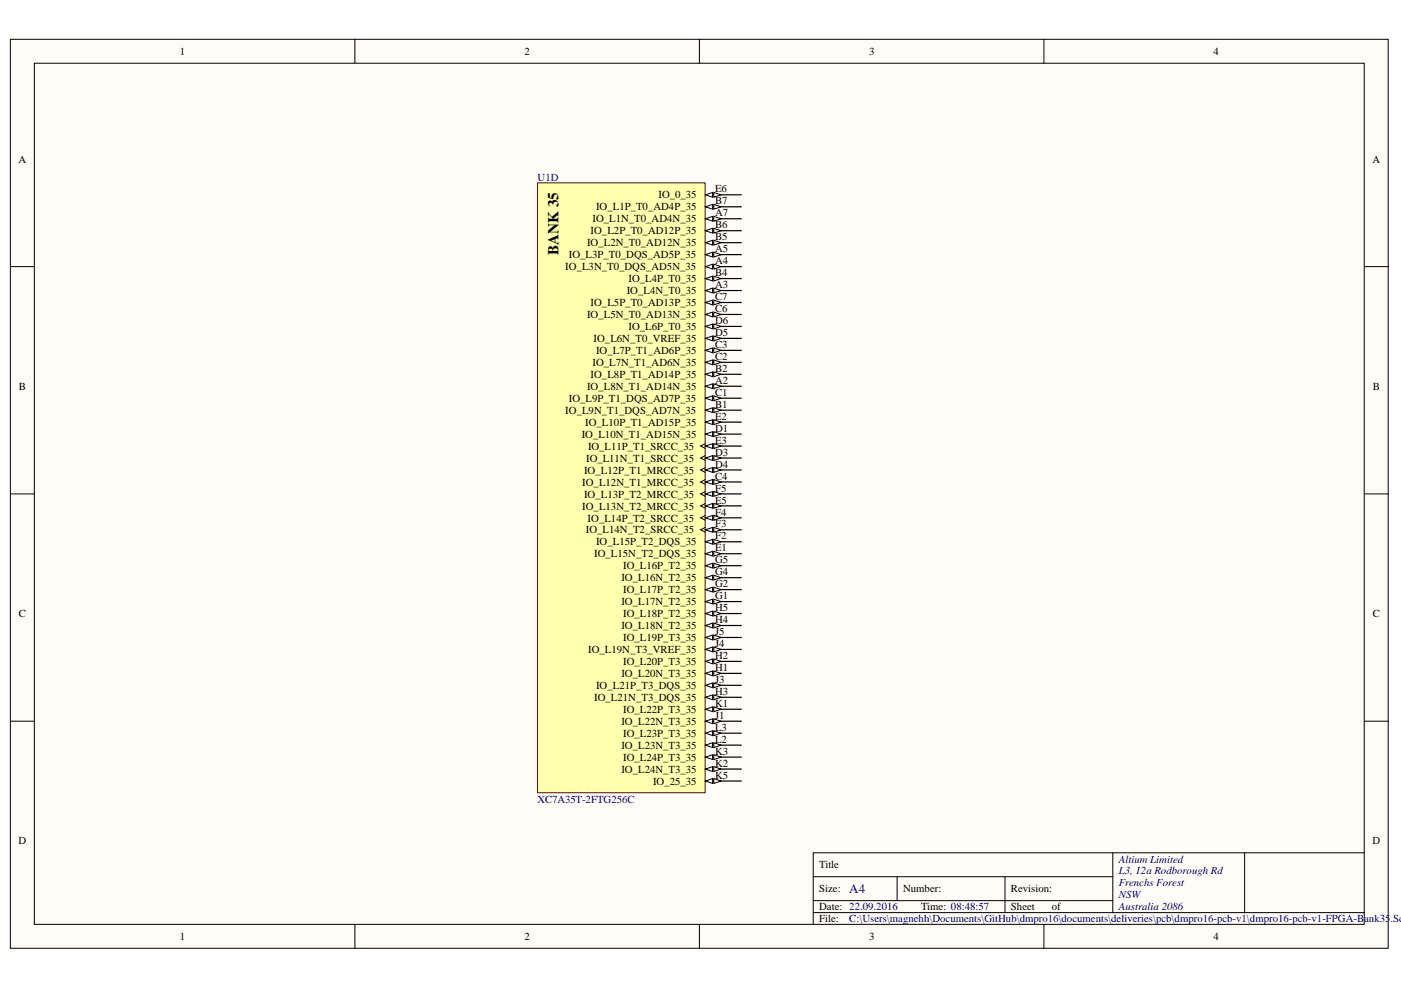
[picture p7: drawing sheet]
<svg xmlns="http://www.w3.org/2000/svg" width="297mm" height="210mm" viewBox="0 0 297 210" stroke-linecap="round" stroke-linejoin="round" font-family="sans-serif">
<defs><g id="words">
<text font-size="3.2" x="118.4" y="54" transform="rotate(-90 118.4 54)">BANK 35</text>
<text font-size="2.7" fill="#000080" x="180.1" y="189.3">A4</text>
<g font-size="2.3">
<text x="38.1" y="11.6">1</text>
<text x="111.2" y="11.6">2</text>
<text x="184.2" y="11.6">3</text>
<text x="257.3" y="11.6">4</text>
<text x="3.9" y="34.5">A</text>
<text x="291" y="34.5">A</text>
<text x="151.6" y="40.8">E6</text>
<text x="125.6" y="47.1">IO_L1N_T0_AD4N_35</text>
<text x="126.4" y="44.6">IO_L1P_T0_AD4P_35</text>
<text x="139.6" y="42.1">IO_0_35</text>
<text x="151.6" y="43.3">B7</text>
<text x="151.6" y="45.9">A7</text>
<text x="124.5" y="52.2">IO_L2N_T0_AD12N_35</text>
<text x="125.2" y="49.7">IO_L2P_T0_AD12P_35</text>
<text x="151.6" y="48.4">B6</text>
<text x="151.6" y="51">B5</text>
<text x="151.6" y="53.5">A5</text>
<text x="119.9" y="57.3">IO_L3N_T0_DQS_AD5N_35</text>
<text x="120.6" y="54.8">IO_L3P_T0_DQS_AD5P_35</text>
<text x="133.3" y="59.8">IO_L4P_T0_35</text>
<text x="151.6" y="56">A4</text>
<text x="151.6" y="58.6">B4</text>
<text x="125.2" y="64.9">IO_L5P_T0_AD13P_35</text>
<text x="132.9" y="62.4">IO_L4N_T0_35</text>
<text x="151.6" y="61.1">A3</text>
<text x="151.6" y="63.6">C7</text>
<text x="124.5" y="67.4">IO_L5N_T0_AD13N_35</text>
<text x="133.3" y="70">IO_L6P_T0_35</text>
<text x="151.6" y="66.2">C6</text>
<text x="151.6" y="68.7">D6</text>
<text x="151.6" y="71.2">D5</text>
<text x="125.6" y="77.6">IO_L7N_T1_AD6N_35</text>
<text x="125.9" y="72.5">IO_L6N_T0_VREF_35</text>
<text x="126.4" y="75">IO_L7P_T1_AD6P_35</text>
<text x="151.6" y="73.8">C3</text>
<text x="151.6" y="76.3">C2</text>
<text x="4" y="82.7">B</text>
<text x="124.5" y="82.7">IO_L8N_T1_AD14N_35</text>
<text x="125.2" y="80.1">IO_L8P_T1_AD14P_35</text>
<text x="151.6" y="78.9">B2</text>
<text x="151.6" y="81.4">A2</text>
<text x="151.6" y="83.9">C1</text>
<text x="291.1" y="82.7">B</text>
<text x="119.9" y="87.7">IO_L9N_T1_DQS_AD7N_35</text>
<text x="120.6" y="85.2">IO_L9P_T1_DQS_AD7P_35</text>
<text x="151.6" y="86.5">B1</text>
<text x="151.6" y="89">E2</text>
<text x="123.3" y="92.8">IO_L10N_T1_AD15N_35</text>
<text x="124.1" y="90.3">IO_L10P_T1_AD15P_35</text>
<text x="124.7" y="95.3">IO_L11P_T1_SRCC_35</text>
<text x="151.6" y="91.5">D1</text>
<text x="151.6" y="94.1">E3</text>
<text x="123.8" y="100.4">IO_L12P_T1_MRCC_35</text>
<text x="124.3" y="97.9">IO_L11N_T1_SRCC_35</text>
<text x="151.6" y="96.6">D3</text>
<text x="151.6" y="99.1">D4</text>
<text x="151.6" y="101.7">C4</text>
<text x="123.5" y="103">IO_L12N_T1_MRCC_35</text>
<text x="123.8" y="105.5">IO_L13P_T2_MRCC_35</text>
<text x="151.6" y="104.2">F5</text>
<text x="151.6" y="106.8">E5</text>
<text x="123.5" y="108">IO_L13N_T2_MRCC_35</text>
<text x="124.2" y="113.1">IO_L14N_T2_SRCC_35</text>
<text x="124.6" y="110.6">IO_L14P_T2_SRCC_35</text>
<text x="151.6" y="109.3">F4</text>
<text x="151.6" y="111.8">F3</text>
<text x="126" y="118.2">IO_L15N_T2_DQS_35</text>
<text x="126.4" y="115.6">IO_L15P_T2_DQS_35</text>
<text x="151.6" y="114.4">F2</text>
<text x="151.6" y="116.9">E1</text>
<text x="151.6" y="119.4">G5</text>
<text x="131.7" y="123.2">IO_L16N_T2_35</text>
<text x="132.1" y="120.7">IO_L16P_T2_35</text>
<text x="132.1" y="125.8">IO_L17P_T2_35</text>
<text x="151.6" y="122">G4</text>
<text x="151.6" y="124.5">G2</text>
<text x="4" y="130.9">C</text>
<text x="131.7" y="128.3">IO_L17N_T2_35</text>
<text x="132.1" y="130.9">IO_L18P_T2_35</text>
<text x="151.6" y="127">G1</text>
<text x="151.6" y="129.6">H5</text>
<text x="291.1" y="130.9">C</text>
<text x="131.7" y="133.4">IO_L18N_T2_35</text>
<text x="132.1" y="135.9">IO_L19P_T3_35</text>
<text x="151.6" y="132.1">H4</text>
<text x="151.6" y="134.7">J5</text>
<text x="151.6" y="137.2">J4</text>
<text x="124.7" y="138.5">IO_L19N_T3_VREF_35</text>
<text x="131.7" y="143.5">IO_L20N_T3_35</text>
<text x="132.1" y="141">IO_L20P_T3_35</text>
<text x="151.6" y="139.7">H2</text>
<text x="151.6" y="142.3">H1</text>
<text x="126" y="148.6">IO_L21N_T3_DQS_35</text>
<text x="126.4" y="146.1">IO_L21P_T3_DQS_35</text>
<text x="151.6" y="144.8">J3</text>
<text x="151.6" y="147.3">H3</text>
<text x="151.6" y="149.9">K1</text>
<text x="131.7" y="153.7">IO_L22N_T3_35</text>
<text x="132.1" y="151.1">IO_L22P_T3_35</text>
<text x="151.6" y="152.4">J1</text>
<text x="151.6" y="155">L3</text>
<text x="131.7" y="158.8">IO_L23N_T3_35</text>
<text x="132.1" y="156.2">IO_L23P_T3_35</text>
<text x="132.1" y="161.3">IO_L24P_T3_35</text>
<text x="151.6" y="157.5">L2</text>
<text x="151.6" y="160">K3</text>
<text x="131.7" y="163.8">IO_L24N_T3_35</text>
<text x="138.5" y="166.4">IO_25_35</text>
<text x="151.6" y="162.6">K2</text>
<text x="151.6" y="165.1">K5</text>
<text x="3.9" y="179">D</text>
<text x="291" y="179">D</text>
<text x="173.7" y="184.1">Title</text>
<text x="173.7" y="189.2">Size:</text>
<text x="191.5" y="189.2">Number:</text>
<text x="214.3" y="189.2">Revision:</text>
<text x="173.7" y="193">Date: 22.09.2016</text>
<text x="173.7" y="195.5">File:</text>
<text x="195.3" y="193">Time: 08:48:57</text>
<text x="214.3" y="193">Sheet</text>
<text x="223" y="193">of</text>
<text x="38.1" y="199.3">1</text>
<text x="111.2" y="199.3">2</text>
<text x="184.2" y="199.3">3</text>
<text x="257.3" y="199.3">4</text>
</g>
<g font-size="2.3" fill="#000080">
<text x="114" y="38.3">U1D</text>
<text x="114" y="170.2">XC7A35T-2FTG256C</text>
<text x="237.2" y="182.9">Altium Limited</text>
<text x="237.2" y="185.4">L3, 12a Rodborough Rd</text>
<text x="237.2" y="187.9">Frenchs Forest</text>
<text x="237.2" y="190.5">NSW</text>
<text x="180.1" y="195.5">C:\Users\magnehh\Documents\GitHub\dmpro16\documents\deliveries\pcb\dmpro16-pcb-v1\dmpro16-pcb-v1-FPGA-Bank35.Sch</text>
<text x="237.2" y="193">Australia 2086</text>
</g>
</g></defs>
<g fill="#fffcf8" stroke="#000" stroke-width=".21">
<path d="M2.2 8.3h292.1v192.8h-292.1z"/>
<path d="M7.3 13.4h281.9v182.6h-281.9z"/>
</g>
<g fill="none" stroke="#000" stroke-width=".21">
<path d="M75.2 8.3v5.1M148.3 8.3v5.1M221.3 8.3v5.1M2.2 56.5h5.1M289.3 56.5h5.1M2.2 104.7h5.1M289.3 104.7h5.1M2.2 152.9h5.1M289.3 152.9h5.1M75.2 196v5.1M148.3 196v5.1M172.4 185.9h63.5"/>
<path d="M172.4 193.5h116.9M172.4 191h63.5M190.2 185.9v5.1M213.1 185.9v7.6M221.3 196v5.1M235.9 180.8v12.7M263.9 180.8h-91.5v15.2M289.3 180.8h-25.4v12.7"/>
</g>
<path d="M114 38.8h35.5v129.3h-35.5z" fill="#ffffb0" stroke="#800000" stroke-width=".21"/>
<path d="M149.6 41.3h7.6" fill="none" stroke="#000" stroke-width=".25"/>
<path d="M149.6 41.3l1.5-.5v1z" fill="#fffcf8"/>
<path d="M149.6 41.3l1.5-.5v1z" fill="none" stroke="#000" stroke-width=".21"/>
<path d="M151.3 40.8l1.6 .5-1.6 .5z" fill="#fffcf8"/>
<path d="M151.3 40.8l1.6 .5-1.6 .5z" fill="none" stroke="#000" stroke-width=".21"/>
<path d="M149.6 43.8h7.6" fill="none" stroke="#000" stroke-width=".25"/>
<path d="M149.6 43.8l1.5-.5v1.1z" fill="#fffcf8"/>
<path d="M149.6 43.8l1.5-.5v1.1z" fill="none" stroke="#000" stroke-width=".21"/>
<path d="M151.3 43.3l1.6 .5-1.6 .6z" fill="#fffcf8"/>
<path d="M151.3 43.3l1.6 .5-1.6 .6z" fill="none" stroke="#000" stroke-width=".21"/>
<path d="M149.6 46.4h7.6" fill="none" stroke="#000" stroke-width=".25"/>
<path d="M149.6 46.4l1.5-.5v1z" fill="#fffcf8"/>
<path d="M149.6 46.4l1.5-.5v1z" fill="none" stroke="#000" stroke-width=".21"/>
<path d="M151.3 45.9l1.6 .5-1.6 .5z" fill="#fffcf8"/>
<path d="M151.3 45.9l1.6 .5-1.6 .5z" fill="none" stroke="#000" stroke-width=".21"/>
<path d="M149.6 48.9h7.6" fill="none" stroke="#000" stroke-width=".25"/>
<path d="M149.6 48.9l1.5-.5v1z" fill="#fffcf8"/>
<path d="M149.6 48.9l1.5-.5v1z" fill="none" stroke="#000" stroke-width=".21"/>
<path d="M151.3 48.4l1.6 .5-1.6 .5z" fill="#fffcf8"/>
<path d="M151.3 48.4l1.6 .5-1.6 .5z" fill="none" stroke="#000" stroke-width=".21"/>
<path d="M149.6 51.5h7.6" fill="none" stroke="#000" stroke-width=".25"/>
<path d="M149.6 51.5l1.5-.6v1.1z" fill="#fffcf8"/>
<path d="M149.6 51.5l1.5-.6v1.1z" fill="none" stroke="#000" stroke-width=".21"/>
<path d="M151.3 50.9l1.6 .6-1.6 .5z" fill="#fffcf8"/>
<path d="M151.3 50.9l1.6 .6-1.6 .5z" fill="none" stroke="#000" stroke-width=".21"/>
<path d="M149.6 54h7.6" fill="none" stroke="#000" stroke-width=".25"/>
<path d="M149.6 54l1.5-.5v1z" fill="#fffcf8"/>
<path d="M149.6 54l1.5-.5v1z" fill="none" stroke="#000" stroke-width=".21"/>
<path d="M151.3 53.5l1.6 .5-1.6 .5z" fill="#fffcf8"/>
<path d="M151.3 53.5l1.6 .5-1.6 .5z" fill="none" stroke="#000" stroke-width=".21"/>
<path d="M149.6 56.5h7.6" fill="none" stroke="#000" stroke-width=".25"/>
<path d="M149.6 56.5l1.5-.5v1z" fill="#fffcf8"/>
<path d="M149.6 56.5l1.5-.5v1z" fill="none" stroke="#000" stroke-width=".21"/>
<path d="M151.3 56l1.6 .5-1.6 .5z" fill="#fffcf8"/>
<path d="M151.3 56l1.6 .5-1.6 .5z" fill="none" stroke="#000" stroke-width=".21"/>
<path d="M149.6 59.1h7.6" fill="none" stroke="#000" stroke-width=".25"/>
<path d="M149.6 59.1l1.5-.5v1z" fill="#fffcf8"/>
<path d="M149.6 59.1l1.5-.5v1z" fill="none" stroke="#000" stroke-width=".21"/>
<path d="M151.3 58.6l1.6 .5-1.6 .5z" fill="#fffcf8"/>
<path d="M151.3 58.6l1.6 .5-1.6 .5z" fill="none" stroke="#000" stroke-width=".21"/>
<path d="M149.6 61.6h7.6" fill="none" stroke="#000" stroke-width=".25"/>
<path d="M149.6 61.6l1.5-.5v1z" fill="#fffcf8"/>
<path d="M149.6 61.6l1.5-.5v1z" fill="none" stroke="#000" stroke-width=".21"/>
<path d="M151.3 61.1l1.6 .5-1.6 .5z" fill="#fffcf8"/>
<path d="M151.3 61.1l1.6 .5-1.6 .5z" fill="none" stroke="#000" stroke-width=".21"/>
<path d="M149.6 64.1h7.6" fill="none" stroke="#000" stroke-width=".25"/>
<path d="M149.6 64.1l1.5-.5v1z" fill="#fffcf8"/>
<path d="M149.6 64.1l1.5-.5v1z" fill="none" stroke="#000" stroke-width=".21"/>
<path d="M151.3 63.6l1.6 .5-1.6 .5z" fill="#fffcf8"/>
<path d="M151.3 63.6l1.6 .5-1.6 .5z" fill="none" stroke="#000" stroke-width=".21"/>
<path d="M149.6 66.7h7.6" fill="none" stroke="#000" stroke-width=".25"/>
<path d="M149.6 66.7l1.5-.5v1z" fill="#fffcf8"/>
<path d="M149.6 66.7l1.5-.5v1z" fill="none" stroke="#000" stroke-width=".21"/>
<path d="M151.3 66.2l1.6 .5-1.6 .5z" fill="#fffcf8"/>
<path d="M151.3 66.2l1.6 .5-1.6 .5z" fill="none" stroke="#000" stroke-width=".21"/>
<path d="M149.6 69.2h7.6" fill="none" stroke="#000" stroke-width=".25"/>
<path d="M149.6 69.2l1.5-.5v1z" fill="#fffcf8"/>
<path d="M149.6 69.2l1.5-.5v1z" fill="none" stroke="#000" stroke-width=".21"/>
<path d="M151.3 68.7l1.6 .5-1.6 .5z" fill="#fffcf8"/>
<path d="M151.3 68.7l1.6 .5-1.6 .5z" fill="none" stroke="#000" stroke-width=".21"/>
<path d="M149.6 71.7h7.6" fill="none" stroke="#000" stroke-width=".25"/>
<path d="M149.6 71.7l1.5-.5v1.1z" fill="#fffcf8"/>
<path d="M149.6 71.7l1.5-.5v1.1z" fill="none" stroke="#000" stroke-width=".21"/>
<path d="M151.3 71.2l1.6 .5-1.6 .6z" fill="#fffcf8"/>
<path d="M151.3 71.2l1.6 .5-1.6 .6z" fill="none" stroke="#000" stroke-width=".21"/>
<path d="M149.6 74.3h7.6" fill="none" stroke="#000" stroke-width=".25"/>
<path d="M149.6 74.3l1.5-.5v1z" fill="#fffcf8"/>
<path d="M149.6 74.3l1.5-.5v1z" fill="none" stroke="#000" stroke-width=".21"/>
<path d="M151.3 73.8l1.6 .5-1.6 .5z" fill="#fffcf8"/>
<path d="M151.3 73.8l1.6 .5-1.6 .5z" fill="none" stroke="#000" stroke-width=".21"/>
<path d="M149.6 76.8h7.6" fill="none" stroke="#000" stroke-width=".25"/>
<path d="M149.6 76.8l1.5-.5v1z" fill="#fffcf8"/>
<path d="M149.6 76.8l1.5-.5v1z" fill="none" stroke="#000" stroke-width=".21"/>
<path d="M151.3 76.3l1.6 .5-1.6 .5z" fill="#fffcf8"/>
<path d="M151.3 76.3l1.6 .5-1.6 .5z" fill="none" stroke="#000" stroke-width=".21"/>
<path d="M149.6 79.4h7.6" fill="none" stroke="#000" stroke-width=".25"/>
<path d="M149.6 79.4l1.5-.6v1.1z" fill="#fffcf8"/>
<path d="M149.6 79.4l1.5-.6v1.1z" fill="none" stroke="#000" stroke-width=".21"/>
<path d="M151.3 78.8l1.6 .6-1.6 .5z" fill="#fffcf8"/>
<path d="M151.3 78.8l1.6 .6-1.6 .5z" fill="none" stroke="#000" stroke-width=".21"/>
<path d="M149.6 81.9h7.6" fill="none" stroke="#000" stroke-width=".25"/>
<path d="M149.6 81.9l1.5-.5v1z" fill="#fffcf8"/>
<path d="M149.6 81.9l1.5-.5v1z" fill="none" stroke="#000" stroke-width=".21"/>
<path d="M151.3 81.4l1.6 .5-1.6 .5z" fill="#fffcf8"/>
<path d="M151.3 81.4l1.6 .5-1.6 .5z" fill="none" stroke="#000" stroke-width=".21"/>
<path d="M149.6 84.4h7.6" fill="none" stroke="#000" stroke-width=".25"/>
<path d="M149.6 84.4l1.5-.5v1z" fill="#fffcf8"/>
<path d="M149.6 84.4l1.5-.5v1z" fill="none" stroke="#000" stroke-width=".21"/>
<path d="M151.3 83.9l1.6 .5-1.6 .5z" fill="#fffcf8"/>
<path d="M151.3 83.9l1.6 .5-1.6 .5z" fill="none" stroke="#000" stroke-width=".21"/>
<path d="M149.6 87h7.6" fill="none" stroke="#000" stroke-width=".25"/>
<path d="M149.6 87l1.5-.5v1z" fill="#fffcf8"/>
<path d="M149.6 87l1.5-.5v1z" fill="none" stroke="#000" stroke-width=".21"/>
<path d="M151.3 86.5l1.6 .5-1.6 .5z" fill="#fffcf8"/>
<path d="M151.3 86.5l1.6 .5-1.6 .5z" fill="none" stroke="#000" stroke-width=".21"/>
<path d="M149.6 89.5h7.6" fill="none" stroke="#000" stroke-width=".25"/>
<path d="M149.6 89.5l1.5-.5v1z" fill="#fffcf8"/>
<path d="M149.6 89.5l1.5-.5v1z" fill="none" stroke="#000" stroke-width=".21"/>
<path d="M151.3 89l1.6 .5-1.6 .5z" fill="#fffcf8"/>
<path d="M151.3 89l1.6 .5-1.6 .5z" fill="none" stroke="#000" stroke-width=".21"/>
<path d="M149.6 92h7.6" fill="none" stroke="#000" stroke-width=".25"/>
<path d="M149.6 92l1.5-.5v1z" fill="#fffcf8"/>
<path d="M149.6 92l1.5-.5v1z" fill="none" stroke="#000" stroke-width=".21"/>
<path d="M151.3 91.5l1.6 .5-1.6 .5z" fill="#fffcf8"/>
<path d="M149.6 94.1l-1.1 .5 1.1 .5M151.3 91.5l1.6 .5-1.6 .5z" fill="none" stroke="#000" stroke-width=".21"/>
<path d="M149.6 94.6h7.6" fill="none" stroke="#000" stroke-width=".25"/>
<path d="M149.6 94.6l1.5-.5v1z" fill="#fffcf8"/>
<path d="M149.6 94.6l1.5-.5v1z" fill="none" stroke="#000" stroke-width=".21"/>
<path d="M151.3 94.1l1.6 .5-1.6 .5z" fill="#fffcf8"/>
<path d="M149.6 96.6l-1.1 .5 1.1 .5M151.3 94.1l1.6 .5-1.6 .5z" fill="none" stroke="#000" stroke-width=".21"/>
<path d="M149.6 97.1h7.6" fill="none" stroke="#000" stroke-width=".25"/>
<path d="M149.6 97.1l1.5-.5v1z" fill="#fffcf8"/>
<path d="M149.6 97.1l1.5-.5v1z" fill="none" stroke="#000" stroke-width=".21"/>
<path d="M151.3 96.6l1.6 .5-1.6 .5z" fill="#fffcf8"/>
<path d="M149.6 99.1l-1.1 .5 1.1 .6M151.3 96.6l1.6 .5-1.6 .5z" fill="none" stroke="#000" stroke-width=".21"/>
<path d="M149.6 99.6h7.6" fill="none" stroke="#000" stroke-width=".25"/>
<path d="M149.6 99.6l1.5-.5v1.1z" fill="#fffcf8"/>
<path d="M149.6 99.6l1.5-.5v1.1z" fill="none" stroke="#000" stroke-width=".21"/>
<path d="M151.3 99.1l1.6 .5-1.6 .6z" fill="#fffcf8"/>
<path d="M151.3 99.1l1.6 .5-1.6 .6zM149.6 101.7l-1.1 .5 1.1 .5" fill="none" stroke="#000" stroke-width=".21"/>
<path d="M149.6 102.2h7.6" fill="none" stroke="#000" stroke-width=".25"/>
<path d="M149.6 102.2l1.5-.5v1z" fill="#fffcf8"/>
<path d="M149.6 102.2l1.5-.5v1z" fill="none" stroke="#000" stroke-width=".21"/>
<path d="M151.3 101.7l1.6 .5-1.6 .5z" fill="#fffcf8"/>
<path d="M149.6 104.2l-1.1 .5 1.1 .5M151.3 101.7l1.6 .5-1.6 .5z" fill="none" stroke="#000" stroke-width=".21"/>
<path d="M149.6 104.7h7.6" fill="none" stroke="#000" stroke-width=".25"/>
<path d="M149.6 104.7l1.5-.5v1z" fill="#fffcf8"/>
<path d="M149.6 104.7l1.5-.5v1z" fill="none" stroke="#000" stroke-width=".21"/>
<path d="M151.3 104.2l1.6 .5-1.6 .5z" fill="#fffcf8"/>
<path d="M149.6 106.7l-1.1 .6 1.1 .5M151.3 104.2l1.6 .5-1.6 .5z" fill="none" stroke="#000" stroke-width=".21"/>
<path d="M149.6 107.3h7.6" fill="none" stroke="#000" stroke-width=".25"/>
<path d="M149.6 107.3l1.5-.6v1.1z" fill="#fffcf8"/>
<path d="M149.6 107.3l1.5-.6v1.1z" fill="none" stroke="#000" stroke-width=".21"/>
<path d="M151.3 106.7l1.6 .6-1.6 .5z" fill="#fffcf8"/>
<path d="M149.6 109.3l-1.1 .5 1.1 .5M151.3 106.7l1.6 .6-1.6 .5z" fill="none" stroke="#000" stroke-width=".21"/>
<path d="M149.6 109.8h7.6" fill="none" stroke="#000" stroke-width=".25"/>
<path d="M149.6 109.8l1.5-.5v1z" fill="#fffcf8"/>
<path d="M149.6 109.8l1.5-.5v1z" fill="none" stroke="#000" stroke-width=".21"/>
<path d="M151.3 109.3l1.6 .5-1.6 .5z" fill="#fffcf8"/>
<path d="M149.6 111.8l-1.1 .5 1.1 .5M151.3 109.3l1.6 .5-1.6 .5z" fill="none" stroke="#000" stroke-width=".21"/>
<path d="M149.6 112.3h7.6" fill="none" stroke="#000" stroke-width=".25"/>
<path d="M149.6 112.3l1.5-.5v1z" fill="#fffcf8"/>
<path d="M149.6 112.3l1.5-.5v1z" fill="none" stroke="#000" stroke-width=".21"/>
<path d="M151.3 111.8l1.6 .5-1.6 .5z" fill="#fffcf8"/>
<path d="M151.3 111.8l1.6 .5-1.6 .5z" fill="none" stroke="#000" stroke-width=".21"/>
<path d="M149.6 114.9h7.6" fill="none" stroke="#000" stroke-width=".25"/>
<path d="M149.6 114.9l1.5-.5v1z" fill="#fffcf8"/>
<path d="M149.6 114.9l1.5-.5v1z" fill="none" stroke="#000" stroke-width=".21"/>
<path d="M151.3 114.4l1.6 .5-1.6 .5z" fill="#fffcf8"/>
<path d="M151.3 114.4l1.6 .5-1.6 .5z" fill="none" stroke="#000" stroke-width=".21"/>
<path d="M149.6 117.4h7.6" fill="none" stroke="#000" stroke-width=".25"/>
<path d="M149.6 117.4l1.5-.5v1z" fill="#fffcf8"/>
<path d="M149.6 117.4l1.5-.5v1z" fill="none" stroke="#000" stroke-width=".21"/>
<path d="M151.3 116.9l1.6 .5-1.6 .5z" fill="#fffcf8"/>
<path d="M151.3 116.9l1.6 .5-1.6 .5z" fill="none" stroke="#000" stroke-width=".21"/>
<path d="M149.6 119.9h7.6" fill="none" stroke="#000" stroke-width=".25"/>
<path d="M149.6 119.9l1.5-.5v1z" fill="#fffcf8"/>
<path d="M149.6 119.9l1.5-.5v1z" fill="none" stroke="#000" stroke-width=".21"/>
<path d="M151.3 119.4l1.6 .5-1.6 .5z" fill="#fffcf8"/>
<path d="M151.3 119.4l1.6 .5-1.6 .5z" fill="none" stroke="#000" stroke-width=".21"/>
<path d="M149.6 122.5h7.6" fill="none" stroke="#000" stroke-width=".25"/>
<path d="M149.6 122.5l1.5-.5v1z" fill="#fffcf8"/>
<path d="M149.6 122.5l1.5-.5v1z" fill="none" stroke="#000" stroke-width=".21"/>
<path d="M151.3 122l1.6 .5-1.6 .5z" fill="#fffcf8"/>
<path d="M151.3 122l1.6 .5-1.6 .5z" fill="none" stroke="#000" stroke-width=".21"/>
<path d="M149.6 125h7.6" fill="none" stroke="#000" stroke-width=".25"/>
<path d="M149.6 125l1.5-.5v1z" fill="#fffcf8"/>
<path d="M149.6 125l1.5-.5v1z" fill="none" stroke="#000" stroke-width=".21"/>
<path d="M151.3 124.5l1.6 .5-1.6 .5z" fill="#fffcf8"/>
<path d="M151.3 124.5l1.6 .5-1.6 .5z" fill="none" stroke="#000" stroke-width=".21"/>
<path d="M149.6 127.5h7.6" fill="none" stroke="#000" stroke-width=".25"/>
<path d="M149.6 127.5l1.5-.5v1.1z" fill="#fffcf8"/>
<path d="M149.6 127.5l1.5-.5v1.1z" fill="none" stroke="#000" stroke-width=".21"/>
<path d="M151.3 127l1.6 .5-1.6 .6z" fill="#fffcf8"/>
<path d="M151.3 127l1.6 .5-1.6 .6z" fill="none" stroke="#000" stroke-width=".21"/>
<path d="M149.6 130.1h7.6" fill="none" stroke="#000" stroke-width=".25"/>
<path d="M149.6 130.1l1.5-.5v1z" fill="#fffcf8"/>
<path d="M149.6 130.1l1.5-.5v1z" fill="none" stroke="#000" stroke-width=".21"/>
<path d="M151.3 129.6l1.6 .5-1.6 .5z" fill="#fffcf8"/>
<path d="M151.3 129.6l1.6 .5-1.6 .5z" fill="none" stroke="#000" stroke-width=".21"/>
<path d="M149.6 132.6h7.6" fill="none" stroke="#000" stroke-width=".25"/>
<path d="M149.6 132.6l1.5-.5v1z" fill="#fffcf8"/>
<path d="M149.6 132.6l1.5-.5v1z" fill="none" stroke="#000" stroke-width=".21"/>
<path d="M151.3 132.1l1.6 .5-1.6 .5z" fill="#fffcf8"/>
<path d="M151.3 132.1l1.6 .5-1.6 .5z" fill="none" stroke="#000" stroke-width=".21"/>
<path d="M149.6 135.2h7.6" fill="none" stroke="#000" stroke-width=".25"/>
<path d="M149.6 135.2l1.5-.5v1z" fill="#fffcf8"/>
<path d="M149.6 135.2l1.5-.5v1z" fill="none" stroke="#000" stroke-width=".21"/>
<path d="M151.3 134.7l1.6 .5-1.6 .5z" fill="#fffcf8"/>
<path d="M151.3 134.7l1.6 .5-1.6 .5z" fill="none" stroke="#000" stroke-width=".21"/>
<path d="M149.6 137.7h7.6" fill="none" stroke="#000" stroke-width=".25"/>
<path d="M149.6 137.7l1.5-.5v1z" fill="#fffcf8"/>
<path d="M149.6 137.7l1.5-.5v1z" fill="none" stroke="#000" stroke-width=".21"/>
<path d="M151.3 137.2l1.6 .5-1.6 .5z" fill="#fffcf8"/>
<path d="M151.3 137.2l1.6 .5-1.6 .5z" fill="none" stroke="#000" stroke-width=".21"/>
<path d="M149.6 140.2h7.6" fill="none" stroke="#000" stroke-width=".25"/>
<path d="M149.6 140.2l1.5-.5v1z" fill="#fffcf8"/>
<path d="M149.6 140.2l1.5-.5v1z" fill="none" stroke="#000" stroke-width=".21"/>
<path d="M151.3 139.7l1.6 .5-1.6 .5z" fill="#fffcf8"/>
<path d="M151.3 139.7l1.6 .5-1.6 .5z" fill="none" stroke="#000" stroke-width=".21"/>
<path d="M149.6 142.8h7.6" fill="none" stroke="#000" stroke-width=".25"/>
<path d="M149.6 142.8l1.5-.5v1z" fill="#fffcf8"/>
<path d="M149.6 142.8l1.5-.5v1z" fill="none" stroke="#000" stroke-width=".21"/>
<path d="M151.3 142.3l1.6 .5-1.6 .5z" fill="#fffcf8"/>
<path d="M151.3 142.3l1.6 .5-1.6 .5z" fill="none" stroke="#000" stroke-width=".21"/>
<path d="M149.6 145.3h7.6" fill="none" stroke="#000" stroke-width=".25"/>
<path d="M149.6 145.3l1.5-.5v1z" fill="#fffcf8"/>
<path d="M149.6 145.3l1.5-.5v1z" fill="none" stroke="#000" stroke-width=".21"/>
<path d="M151.3 144.8l1.6 .5-1.6 .5z" fill="#fffcf8"/>
<path d="M151.3 144.8l1.6 .5-1.6 .5z" fill="none" stroke="#000" stroke-width=".21"/>
<path d="M149.6 147.8h7.6" fill="none" stroke="#000" stroke-width=".25"/>
<path d="M149.6 147.8l1.5-.5v1z" fill="#fffcf8"/>
<path d="M149.6 147.8l1.5-.5v1z" fill="none" stroke="#000" stroke-width=".21"/>
<path d="M151.3 147.3l1.6 .5-1.6 .5z" fill="#fffcf8"/>
<path d="M151.3 147.3l1.6 .5-1.6 .5z" fill="none" stroke="#000" stroke-width=".21"/>
<path d="M149.6 150.4h7.6" fill="none" stroke="#000" stroke-width=".25"/>
<path d="M149.6 150.4l1.5-.5v1z" fill="#fffcf8"/>
<path d="M149.6 150.4l1.5-.5v1z" fill="none" stroke="#000" stroke-width=".21"/>
<path d="M151.3 149.9l1.6 .5-1.6 .5z" fill="#fffcf8"/>
<path d="M151.3 149.9l1.6 .5-1.6 .5z" fill="none" stroke="#000" stroke-width=".21"/>
<path d="M149.6 152.9h7.6" fill="none" stroke="#000" stroke-width=".25"/>
<path d="M149.6 152.9l1.5-.5v1z" fill="#fffcf8"/>
<path d="M149.6 152.9l1.5-.5v1z" fill="none" stroke="#000" stroke-width=".21"/>
<path d="M151.3 152.4l1.6 .5-1.6 .5z" fill="#fffcf8"/>
<path d="M151.3 152.4l1.6 .5-1.6 .5z" fill="none" stroke="#000" stroke-width=".21"/>
<path d="M149.6 155.5h7.6" fill="none" stroke="#000" stroke-width=".25"/>
<path d="M149.6 155.5l1.5-.6v1.1z" fill="#fffcf8"/>
<path d="M149.6 155.5l1.5-.6v1.1z" fill="none" stroke="#000" stroke-width=".21"/>
<path d="M151.3 154.9l1.6 .6-1.6 .5z" fill="#fffcf8"/>
<path d="M151.3 154.9l1.6 .6-1.6 .5z" fill="none" stroke="#000" stroke-width=".21"/>
<path d="M149.6 158h7.6" fill="none" stroke="#000" stroke-width=".25"/>
<path d="M149.6 158l1.5-.5v1z" fill="#fffcf8"/>
<path d="M149.6 158l1.5-.5v1z" fill="none" stroke="#000" stroke-width=".21"/>
<path d="M151.3 157.5l1.6 .5-1.6 .5z" fill="#fffcf8"/>
<path d="M151.3 157.5l1.6 .5-1.6 .5z" fill="none" stroke="#000" stroke-width=".21"/>
<path d="M149.6 160.5h7.6" fill="none" stroke="#000" stroke-width=".25"/>
<path d="M149.6 160.5l1.5-.5v1z" fill="#fffcf8"/>
<path d="M149.6 160.5l1.5-.5v1z" fill="none" stroke="#000" stroke-width=".21"/>
<path d="M151.3 160l1.6 .5-1.6 .5z" fill="#fffcf8"/>
<path d="M151.3 160l1.6 .5-1.6 .5z" fill="none" stroke="#000" stroke-width=".21"/>
<path d="M149.6 163.1h7.6" fill="none" stroke="#000" stroke-width=".25"/>
<path d="M149.6 163.1l1.5-.5v1z" fill="#fffcf8"/>
<path d="M149.6 163.1l1.5-.5v1z" fill="none" stroke="#000" stroke-width=".21"/>
<path d="M151.3 162.6l1.6 .5-1.6 .5z" fill="#fffcf8"/>
<path d="M151.3 162.6l1.6 .5-1.6 .5z" fill="none" stroke="#000" stroke-width=".21"/>
<path d="M149.6 165.6h7.6" fill="none" stroke="#000" stroke-width=".25"/>
<path d="M149.6 165.6l1.5-.5v1z" fill="#fffcf8"/>
<path d="M149.6 165.6l1.5-.5v1z" fill="none" stroke="#000" stroke-width=".21"/>
<path d="M151.3 165.1l1.6 .5-1.6 .5z" fill="#fffcf8"/>
<path d="M151.3 165.1l1.6 .5-1.6 .5z" fill="none" stroke="#000" stroke-width=".21"/>
<use href="#words"/>
</svg>
